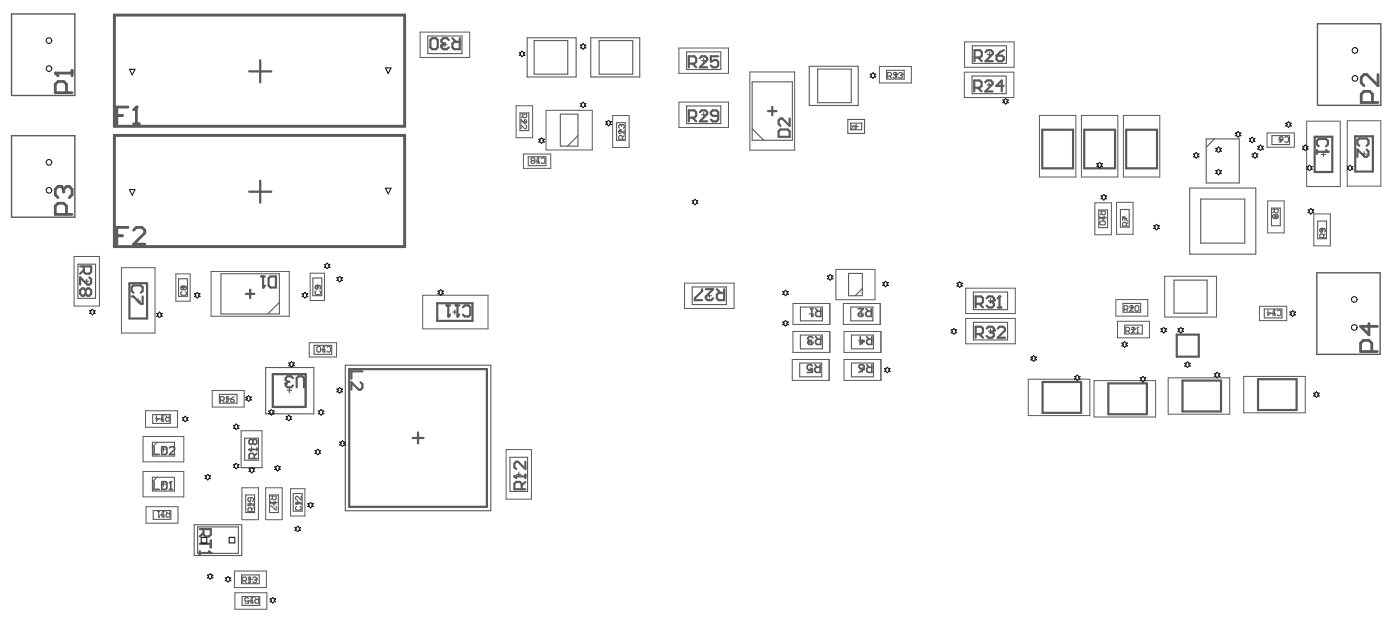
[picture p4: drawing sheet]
<svg xmlns="http://www.w3.org/2000/svg" width="423mm" height="187mm" viewBox="0 0 423 187" stroke-linecap="round" stroke-linejoin="round" font-family="sans-serif">
<g fill="none" stroke="#5a5a5a" stroke-width=".33">
<path d="M129.3 10.9h10.3v5.3h-10.3zM133.7 13.5h1.4M134.4 12.9v1.3M159.3 11.4h14.8v11.8h-14.8zM161.4 12.3h10.1v10.1h-10.1zM178.5 11.4h14.8v11.8h-14.8zM181 12.3h10.2v10.1h-10.2zM207.5 15.7h10.3v5.3h-10.3zM211.9 18.3h1.4M212.6 17.7v1.3M293.8 13.8h10.3v5.3h-10.3zM298.3 16.5h1.3"/>
<path d="M298.9 15.8v1.3M157.1 34.1h2.7v5.3h-2.7zM157.8 36.8h1.3M158.4 36.1v1.3M169.3 34.5h5.3v9.6h-5.3zM186.3 37.1h2.6v5.3h-2.6zM186.9 39.7h1.4M187.6 39.1v1.3M207.5 32h10.3v5.3h-10.3zM211.9 34.7h1.4M212.6 34v1.3M227.2 24.7h12.2v17.7h-12.2z"/>
<path d="M227.2 38.9l3.5 3.5M244.5 20h14.8v11.8h-14.8zM247 20.9h10.2v10.1h-10.2zM256.1 36.1h5.1v4.2h-5.1zM257 37.2h3.3v2h-3.3zM258 38.2h1.3M258.7 37.5v1.4M267.9 21.2h5.3v2.7h-5.3zM268.2 23h.8l.3-.3v-.5l-.3-.3h-.8v1.7M268.7 23l.6 .6M269.9 22.2l.2-.3h.6l.3 .5M269.9 22.6h1.3"/>
<path d="M270.5 21.9v1.3M293.7 23h10.3v5.3h-10.3zM298.2 25.6h1.3M298.8 25v1.3M159.6 47.3h5.3v2.7h-5.3zM161.6 48.7h1.3M162.3 48v1.4M174.6 41l-3.1 3.1M359.4 56.8h20v19.9h-20zM364.4 41.9h10v13.4h-10zM366.9 41.9l-2.5 2.5M384.3 41h5.3v2.7h-5.3z"/>
<path d="M386.3 42.3h1.3M386.9 41.6v1.4M399.2 46.6h1.3M399.9 46v1.3M411.5 46.5h.6M412.1 45.8v1.4M412.1 46.5h.7M23.5 79.8h5.4v10.3h-5.4zM332 63.4h2.6v5.3h-2.6zM332.6 66.1h1.4M333.3 65.4v1.3M338.5 63.3h2.7v5.3h-2.7z"/>
<path d="M339.2 65.9h1.3M339.8 65.3v1.3M362.8 60.1h13.3v13.3h-13.3zM384.2 62.8h2.6v5.4h-2.6zM384.8 65.5h1.4M385.5 64.8v1.4M398.1 66.8h2.7v5.3h-2.7zM398.8 69.4h1.3M399.4 68.8v1.3M25.5 84.9h1.4M26.2 84.3v1.3M41.1 90.9h1.4"/>
<path d="M41.8 90.2v1.3M53.9 84.2h2.7v5.3h-2.7zM54.6 86.8h.7M55.3 86.8h.7M55.3 86.2v1.3M66.8 82.7h17.6v12.1h-17.6zM84.4 91.3l-3.5 3.5M94.5 84h2.7v5.3h-2.7zM95.2 86.6h1.3M95.9 86v1.3M136.8 94.2h1.3M137.4 93.6v1.3"/>
<path d="M209.1 86.7h10.4v5.3h-10.4zM213.6 89.3h1.4M214.3 88.6v1.4M241.8 92.7h6.7v4.2h-6.7zM244.5 94.8h1.3M245.2 94.1v1.4M256.4 82.6h4.1v6.7h-4.1zM257 92.7h6.7v4.2h-6.7zM259.7 94.8h1.3M260.4 94.1v1.4M260.5 87.1l-2.1 2.2M294.1 88.2h10.3v5.3h-10.3z"/>
<path d="M294.1 97.3h10.3v5.4h-10.3zM298.6 90.9h1.3M298.6 100h1.3M299.3 90.2v1.3M299.3 99.3v1.4M339.3 91.6h5.3v2.7h-5.3zM339.8 98.2h5.3v2.6h-5.3zM341.3 93h1.3M341.8 99.5h1.3M342 92.3v1.3M342.5 98.8v1.4M354.7 84.6h10v10h-10z"/>
<path d="M382 93.3h5.3v2.7h-5.3zM384 94.7h1.3M384.6 94v1.3M66.3 119.1h5.3v2.7h-5.3zM68.9 119.8v1.3M80.3 111h14.5v14h-14.5zM82.4 112.9h10v10h-10zM86.8 117.9h1.3M87.4 117.9v.7M87.4 117.2v.7M94.9 104.3h5.3v2.7h-5.3zM96.9 105.6h1.3"/>
<path d="M97.5 105.7v.6M97.6 105v.6M104.3 110.3h44v43.9h-44zM241.6 109.6h6.7v4.2h-6.7zM241.8 101.2h6.7v4.1h-6.7zM244.3 111.7h1.3M244.5 103.3h1.3M244.9 111v1.4M245.1 102.6v1.3M257.2 101.2h6.7v4.1h-6.7zM257.2 109.6h6.7v4.2h-6.7zM259.9 103.3h1.3"/>
<path d="M259.9 111.7h1.3M260.6 102.6v1.3M260.6 111v1.4M46 133.6h6.7v4.1h-6.7zM46.1 125.2h5.4v2.7h-5.4zM47.4 133.6l-1.4 1.3M48.1 126.5h1.4M48.7 135.6h1.3M48.8 125.9v1.3M49.4 135v1.3M68.3 120.4h1.3M73.9 132.3h4.2v6.7h-4.2z"/>
<path d="M75.3 135.6h1.4M76 135v1.3M154.1 138.1h5.3v10.3h-5.3zM46 144.1h6.7v4.2h-6.7zM46.3 154.2h5.3v2.6h-5.3zM47.4 144.1l-1.4 1.4M48.3 155.5h1.3M48.7 146.2h1.3M49 154.8v1.4M49.4 145.5v1.4M58.7 158.5h14.3v9.3h-14.3zM59.7 159.1h12.3v8h-12.3z"/>
<path d="M74.3 149.5h2.6v5.3h-2.6zM74.9 152.1h1.3M75.6 151.5v1.3M81.4 149.5h2.7v5.3h-2.7zM82.1 152.1h1.3M82.8 151.5v1.3M88.6 149h2.7v5.4h-2.7zM89.3 151.7h1.3M90 151v1.4M156.1 143.2h1.3M156.7 142.6v1.3M73 173.6h5.3v2.7h-5.3z"/>
<path d="M75 174.9h1.3M75.7 174.3v1.3M73.1 180.2h5.4v2.6h-5.4zM75.1 181.5h1.4M75.8 180.8v1.4"/>
</g>
<g fill="none" stroke="#5a5a5a" stroke-width=".3">
<path d="M126.9 9.7h15v7.7h-15zM205.1 14.5h15v7.7h-15zM291.4 12.7h15v7.6h-15zM155.9 31.9h5v9.7h-5zM165 33.3h13.9v12h-13.9zM185.1 34.9h5v9.6h-5zM205.1 30.8h15v7.7h-15zM226.6 21.7h13.5v23.7h-13.5zM265.7 20.1h9.6v4.9h-9.6zM291.3 21.8h15v7.7h-15zM314.1 34.9h10.9v18.6h-10.9zM326.7 34.9h11v18.6h-11z"/>
<path d="M339.4 34.9h11v18.6h-11zM394.8 36.6h10.1v19.7h-10.1zM407 36.5h10.2v19.7h-10.2zM158.1 46.5h8.3v4.3h-8.3zM382.8 40.1h8.3v4.4h-8.3zM22.4 77.5h7.6v14.9h-7.6zM330.8 61.2h5v9.7h-5zM337.3 61.1h5v9.6h-5zM383 60.7h5v9.6h-5zM396.9 64.6h5v9.7h-5zM36.7 80.8h10.1v19.8h-10.1zM53.1 82.7h4.4v8.3h-4.4z"/>
<path d="M63.8 82h23.6v13.5h-23.6zM93.7 82.5h4.3v8.3h-4.3zM127.7 89.2h19.7v10.1h-19.7zM206.8 85.5h15v7.6h-15zM239.6 91.6h11.1v6.4h-11.1zM252.6 81.4h11.8v9.1h-11.8zM254.8 91.6h11.1v6.4h-11.1zM291.8 87h14.9v7.7h-14.9zM291.8 96.2h14.9v7.6h-14.9zM337.1 90.5h9.7v5h-9.7zM337.6 97h9.7v5h-9.7zM351.9 83.4h15.6v12.3h-15.6z"/>
<path d="M380.5 92.5h8.3v4.3h-8.3zM64.1 117.9h9.7v5h-9.7zM93.4 103.5h8.3v4.3h-8.3zM239.4 108.5h11.1v6.4h-11.1zM239.6 100.1h11.1v6.3h-11.1zM255 100.1h11.2v6.3h-11.2zM255 108.5h11.2v6.4h-11.2zM310.7 114.5h18.6v11h-18.6zM330.5 114.9h18.6v11h-18.6zM352.9 114.1h18.6v11h-18.6zM375.8 113.7h18.6v11h-18.6zM43.2 131.8h12.3v7.7h-12.3z"/>
<path d="M44 124h9.6v5h-9.6zM72.8 130.1h6.4v11.1h-6.4zM152.9 135.8h7.7v14.9h-7.7zM43.2 142.4h12.3v7.6h-12.3zM44.1 153h9.7v5h-9.7zM73.1 147.3h5v9.6h-5zM80.3 147.3h5v9.6h-5zM87.8 147.6h4.3v8.2h-4.3zM70.8 172.4h9.7v5h-9.7zM71 179h9.6v5h-9.6z"/>
</g>
<path d="M34.7 4.7h87.5v33.3h-87.5zM78.6 18.2v6.7M75.3 21.6h6.6M232.1 33.5h2.5M233.3 32.3v2.5M34.7 41h87.5v33.4h-87.5zM75.3 57.9h6.6M78.6 54.6v6.6M74.3 88.7h2.6M75.6 87.5v2.5" fill="none" stroke="#5a5a5a" stroke-width=".69"/>
<g fill="none" stroke="#5a5a5a" stroke-width=".66">
<path d="M34.4 4.4h88v33.8h-88zM314.9 39.2h9.3v11.6h-9.3zM327.6 39.2h9.3v11.6h-9.3zM340.3 39.2h9.3v11.6h-9.3zM34.4 40.8h88v33.8h-88zM397.2 41.3h5.3v10.6h-5.3zM409.5 41.2h5.3v10.6h-5.3zM39.1 85.5h5.3v10.7h-5.3zM132.1 91.6h10.7v5.3h-10.7zM105.5 111.5h41.6v41.6h-41.6zM315 115.3h11.6v9.4h-11.6zM334.9 115.8h11.6v9.3h-11.6z"/>
<path d="M355.5 101h6.7v6.7h-6.7zM357.3 114.9h11.6v9.3h-11.6zM380.1 114.5h11.6v9.3h-11.6zM124.6 132.3h3.4M126.3 130.6v3.3"/>
</g>
<circle cx="271" cy="22.4" r=".17" fill="#5a5a5a"/>
<path d="M270.4 22.7h.3M270.7 22.7l.3 .3-.3 .6h-.6l-.2-.3M271 22.4l-.3 .3M271.5 22.2l.3-.3h.5l.3 .5" fill="none" stroke="#5a5a5a" stroke-width=".33"/>
<circle cx="272.6" cy="22.4" r=".17" fill="#5a5a5a"/>
<path d="M272.1 22.7h.2M272.3 22.7l.3 .3-.3 .6h-.5l-.3-.3M272.6 22.4l-.3 .3" fill="none" stroke="#5a5a5a" stroke-width=".33"/>
<path d="M294.3 26.5h1.7l.6-.5v-1.2l-.6-.5h-1.7v3.3M295.5 26.5l1.1 1.1M297.7 24.8l.5-.5h1.1l.6 .5v.6l-2.2 2.2h2.2M303.2 26h-2.2l1.7-1.7v3.3M108.9 115.5l.6 .5v1.1l-.6 .6h-.5l-2.2-2.2v2.2M109.5 112.1h-3.3v2.2" fill="none" stroke="#5a5a5a" stroke-width=".66"/>
<path d="M35.3 34.9h1.7M38.7 32.3h-3.4v5.1M40.4 37.4h1.7M41.2 32.3v5.1" fill="none" stroke="#5a5a5a" stroke-width=".84"/>
<circle cx="41.2" cy="32.3" r=".42" fill="#5a5a5a"/>
<path d="M41.2 32.3l-.8 .9M35.3 71.2h1.7M38.7 68.7h-3.4v5M40.4 69.5l.8-.8h1.7l.8 .8v.9l-3.3 3.3h3.3" fill="none" stroke="#5a5a5a" stroke-width=".84"/>
<path d="M49.1 154.5h.5M49.3 154.5v1.7M50.2 154.5l.5 .6M51.3 154.5v1.7h-.8l-.3-.3v-.6l.3-.2h.8" fill="none" stroke="#5a5a5a" stroke-width=".33"/>
<circle cx="49.3" cy="156.2" r=".17" fill="#5a5a5a"/>
<path d="M47.7 154.5h.5M48 154.5v1.7M49.6 155.9l-.3 .3" fill="none" stroke="#5a5a5a" stroke-width=".33"/>
<circle cx="48" cy="156.2" r=".17" fill="#5a5a5a"/>
<path d="M340.1 100h.9l.2-.3v-.6l-.2-.3h-.9v1.7M340.7 100l.5 .5M341.8 99.1l.3-.3h.5l.3 .3v.3l-1.1 1.1h1.1M343.7 98.8v1.7M343.5 100.5h.5M48.2 155.9l-.2 .3" fill="none" stroke="#5a5a5a" stroke-width=".33"/>
<circle cx="343.7" cy="98.8" r=".17" fill="#5a5a5a"/>
<path d="M343.7 98.8l-.2 .3M68.6 119.8v1.6M66.6 120.9h.8l.3-.3v-.6l-.3-.2h-.8v1.6M67.2 120.9l.5 .5M68.3 121.4h.5" fill="none" stroke="#5a5a5a" stroke-width=".33"/>
<circle cx="68.6" cy="119.8" r=".17" fill="#5a5a5a"/>
<path d="M68.6 119.8l-.3 .2M70.8 119.8l-1.1 .8M69.7 120.6h.8l.3 .6-.3 .2h-.6l-.2-.2z" fill="none" stroke="#5a5a5a" stroke-width=".33"/>
<path d="M75.3 135.8h2.3M76.8 138.5v-1.2l-.4-.4h-.8l-.3 .4v1.2h2.3M77.6 136.9l-.8 .8M77.6 135.4v.7" fill="none" stroke="#5a5a5a" stroke-width=".5"/>
<circle cx="75.3" cy="135.8" r=".25" fill="#5a5a5a"/>
<path d="M75.3 135.8l.3 .3M76.4 133l-.4-.4h-.4l-.3 .4v.8l.3 .4h.4l.4-.4M76.4 133l.4-.4h.4l.4 .4v.8l-.4 .4h-.4l-.4-.4M76.4 133v.8" fill="none" stroke="#5a5a5a" stroke-width=".5"/>
<path d="M39.8 89.5h.5l2.2 2.2h.6v-2.2M40.3 88.4l-.5-.5v-1.2l.5-.5h2.2l.6 .5v1.2l-.6 .5M137.7 92.2h1.1M138.2 92.2v3.4M139.9 92.8l.5-.6h1.1l.6 .6v2.2l-.6 .6h-1.1l-.5-.6" fill="none" stroke="#5a5a5a" stroke-width=".66"/>
<circle cx="138.2" cy="95.6" r=".33" fill="#5a5a5a"/>
<path d="M134.9 92.2h1.1M135.4 92.2v3.4M138.8 95l-.6 .6" fill="none" stroke="#5a5a5a" stroke-width=".66"/>
<circle cx="135.4" cy="95.6" r=".33" fill="#5a5a5a"/>
<path d="M397.9 45.3v1.1M397.9 45.8h3.3M398.4 44.2l-.5-.6v-1.1l.5-.5h2.2l.6 .5v1.1l-.6 .6M410.7 44l-.6-.5v-1.1l.6-.6h2.2l.5 .6v1.1l-.5 .5M412.9 45.2l.5 .5v1.1l-.5 .6h-.6l-2.2-2.2v2.2M136 95l-.6 .6" fill="none" stroke="#5a5a5a" stroke-width=".66"/>
<circle cx="401.2" cy="45.8" r=".33" fill="#5a5a5a"/>
<path d="M400.6 45.3l.6 .5" fill="none" stroke="#5a5a5a" stroke-width=".66"/>
<g fill="none" stroke="#5a5a5a" stroke-width=".33">
<path d="M332.3 63.7h1.7v.9l-.3 .3h-.6l-.3-.3v-.9M332.3 65.4v.6M332.3 65.7h1.7M332.8 64.3l-.5 .6M339.2 66.6v-1.1h.3l1.1 1.1h.2M340.3 68.3v-.9l-.3-.3h-.5l-.3 .3v.9h1.6M340.8 67.1l-.5 .6M384.5 63.2h1.7v.8l-.3 .3h-.6l-.3-.3v-.8M385 63.7l-.5 .6M385.3 65.1l.3-.3 .6 .3v.6l-.3 .2-.6-.2M385.3 65.1l-.3-.3-.5 .3v.6l.3 .2 .5-.2M385.3 65.1v.6"/>
<path d="M399.6 69v.8l-.3 .3-.5-.3v-.5l.2-.3h1.2l.2 .3v.5l-.2 .3M399.9 71.8v-.9l-.3-.3h-.6l-.2 .3v.9h1.6M400.4 70.6l-.5 .6"/>
</g>
<circle cx="334" cy="65.7" r=".17" fill="#5a5a5a"/>
<path d="M386.5 41.6l.3-.3h.5l.3 .3v.5h-.8zM387.6 42.1l-1.1 .9M388.2 41.6l.2-.3h.6l.3 .3v1.1l-.3 .3h-.6l-.2-.3M332.3 67.1l.3-.3h1.1l.3 .3v.5l-.3 .3h-1.1l-.3-.3zM333.7 65.4l.3 .3M384.8 93.6h.5M385 93.6v1.7M385.9 93.9l.2-.3h.6l.3 .3v1.1l-.3 .3h-.6l-.2-.3" fill="none" stroke="#5a5a5a" stroke-width=".33"/>
<circle cx="385" cy="95.3" r=".17" fill="#5a5a5a"/>
<g fill="none" stroke="#5a5a5a" stroke-width=".33">
<path d="M157.4 34.4h1.7v.9l-.3 .2h-.5l-.3-.2v-.9M158 35l-.6 .5M158.8 36.1l.3 .3v.5l-.3 .3h-.3l-1.1-1.1v1.1M158.8 37.8l.3 .2v.6l-.3 .3h-.3l-1.1-1.1v1.1M187.5 37.6l-.6 .3v.6l.3 .2M188.6 39.3v1.1l-1.1-1.1-.6 .3v.5l.3 .3M188 42.1v-.9l-.2-.3h-.6l-.3 .3v.9h1.7M188.6 40.9l-.6 .6M339.6 93.4h.9l.2-.3v-.5l-.2-.3h-.9v1.7M340.2 93.4l.5 .6M341.3 92.6l.3-.3h.5l.3 .3v.3l-1.1 1.1h1.1M342.9 92.6l.3-.3h.6l.3 .3v1.1l-.3 .3h-.6l-.3-.3z"/>
<path d="M383.1 93.6v1.7l.8-.8h-1.1M385.3 95l-.3 .3"/>
</g>
<circle cx="187.5" cy="37.6" r=".17" fill="#5a5a5a"/>
<path d="M187.5 37.6l.3 .3M187.8 37.9v.3M187.8 37.9l.2-.3 .6 .3v.6l-.3 .2M162.4 47.7h.5M162.7 47.7v1.6M163.5 47.9l.3-.2h.5l.3 .2v1.2l-.3 .2h-.5l-.3-.2" fill="none" stroke="#5a5a5a" stroke-width=".33"/>
<circle cx="162.7" cy="49.3" r=".17" fill="#5a5a5a"/>
<path d="M160.7 48.5l-.3 .3 .3 .5h.6l.3-.2-.3-.6M160.7 48.5l-.3-.3 .3-.5h.6l.3 .2-.3 .6M160.7 48.5h.6M162.9 49.1l-.2 .2" fill="none" stroke="#5a5a5a" stroke-width=".33"/>
<path d="M257.2 38h.7l-.7 .9v.1h.7M258.2 39h.3M258.4 38h.1M258.4 38v1M258.4 38l-.2 .2" fill="none" stroke="#5a5a5a" stroke-width=".3"/>
<path d="M235.2 39.7l.6-.6h2.2l.6 .6v1.6h-3.4zM238.6 35.8v2.2l-2.2-2.2h-.6l-.6 .5v1.1l.6 .6M78.9 83.5h1.1M79.5 83.5v3.3M81.2 84l.5-.5h1.7v3.3h-1.7l-.5-.5z" fill="none" stroke="#5a5a5a" stroke-width=".66"/>
<circle cx="79.5" cy="86.8" r=".33" fill="#5a5a5a"/>
<path d="M80 86.3l-.5 .5M86.3 115.8v.6l.6 .6h1.1l.5-.6M89.6 117v-2.8l.6-.6h1.1l.5 .6v2.8" fill="none" stroke="#5a5a5a" stroke-width=".66"/>
<path d="M54.9 88.1l-.3 .2v.6l.3 .3h1.1l.3-.3v-.6l-.3-.2M55.5 86.7l-.3-.3-.6 .3v.5l.3 .3 .6-.3M55.5 86.7l.3-.3 .5 .3v.5l-.3 .3-.5-.3M55.5 86.7v.5M95.5 87.8l-.3 .3v.6l.3 .3h1.1l.3-.3v-.6l-.3-.3M96.1 86.2v.8l-.3 .3-.6-.3v-.5l.3-.3h1.1l.3 .3v.5l-.3 .3" fill="none" stroke="#5a5a5a" stroke-width=".33"/>
<circle cx="86.3" cy="115.8" r=".33" fill="#5a5a5a"/>
<path d="M86.9 115.3l-.6 .5M86.9 115.3h.5M88.5 114.2l-.5-.6h-1.1l-.6 .6v.5l.6 .6" fill="none" stroke="#5a5a5a" stroke-width=".66"/>
<path d="M97.7 104.6h.5M98 104.6v1.7M98.8 104.9l.3-.3h.5l.3 .3v1.1l-.3 .3h-.5l-.3-.3" fill="none" stroke="#5a5a5a" stroke-width=".33"/>
<circle cx="98" cy="106.3" r=".17" fill="#5a5a5a"/>
<path d="M95.7 104.9l.3-.3h.6l.2 .3v1.1l-.2 .3h-.6l-.3-.3zM98.2 106l-.2 .3" fill="none" stroke="#5a5a5a" stroke-width=".33"/>
<path d="M155.4 143.9h3.3M157.6 147.7v-1.6l-.5-.6h-1.1l-.6 .6v1.6h3.3M158.7 145.5l-1.1 1.1M158.7 143.3v1.1" fill="none" stroke="#5a5a5a" stroke-width=".66"/>
<circle cx="155.4" cy="143.9" r=".33" fill="#5a5a5a"/>
<path d="M158.7 139.4v2.2l-2.2-2.2h-.5l-.6 .6v1.1l.6 .5M155.4 143.9l.6 .5" fill="none" stroke="#5a5a5a" stroke-width=".66"/>
<path d="M46.5 145.5v2.3h1.6M48.9 145.5h1.1l.4 .3v1.6l-.4 .4h-1.1zM51.2 147.8h.8M51.6 145.5v2.3" fill="none" stroke="#5a5a5a" stroke-width=".5"/>
<circle cx="51.6" cy="145.5" r=".25" fill="#5a5a5a"/>
<path d="M51.6 145.5l-.4 .3" fill="none" stroke="#5a5a5a" stroke-width=".5"/>
<path d="M73.3 175.4h.9l.2-.3v-.6l-.2-.2h-.9v1.6M73.9 175.4l.5 .5M75 175.9h.5M75.3 174.3v1.6" fill="none" stroke="#5a5a5a" stroke-width=".33"/>
<circle cx="75.3" cy="174.3" r=".17" fill="#5a5a5a"/>
<path d="M75.3 174.3l-.3 .2M76.4 174.5l.3-.2h.5l.3 .5" fill="none" stroke="#5a5a5a" stroke-width=".33"/>
<circle cx="77.5" cy="174.8" r=".17" fill="#5a5a5a"/>
<path d="M48.9 125.5h.6M49.2 125.5v1.7M50 125.5l.6 .6M51.1 125.5v1.7h-.8l-.3-.3v-.5l.3-.3h.8M76.9 175.1h.3M77.2 175.1l.3 .3-.3 .5h-.5l-.3-.2M77.5 174.8l-.3 .3" fill="none" stroke="#5a5a5a" stroke-width=".33"/>
<path d="M46.5 134.9v2.3h1.6M48.9 134.9h1.1l.4 .4v1.5l-.4 .4h-1.1zM51.2 135.3l.4-.4h.8l.4 .4v.4l-1.6 1.5h1.6" fill="none" stroke="#5a5a5a" stroke-width=".5"/>
<circle cx="49.2" cy="127.2" r=".17" fill="#5a5a5a"/>
<path d="M47.3 125.5v1.7l.8-.8h-1.1M49.5 126.9l-.3 .3M75.9 180.5h.6M76.2 180.5v1.6M77 180.5l.6 .5M78.1 180.5v1.6h-.8l-.3-.2v-.6l.3-.3h.8" fill="none" stroke="#5a5a5a" stroke-width=".33"/>
<circle cx="76.2" cy="182.1" r=".17" fill="#5a5a5a"/>
<path d="M81.8 149.8h1.6v.8l-.2 .3h-.6l-.3-.3v-.8M81.8 151.5v.5M81.8 151.7h1.6M82.3 150.3l-.5 .6M75.1 180.8l-.3-.3h-.6l-.2 .3v.5l.2 .3 .9-.3v.8h-1.1M76.5 181.9l-.3 .2" fill="none" stroke="#5a5a5a" stroke-width=".33"/>
<circle cx="83.4" cy="151.7" r=".17" fill="#5a5a5a"/>
<path d="M74.9 152.5h1.7M76 154.4v-.8l-.3-.3h-.5l-.3 .3v.8h1.7M76.6 153.3l-.6 .6M76.6 152.2v.6M81.8 152.8h.2l1.2 1.1h.2v-1.1M83.2 151.5l.2 .2" fill="none" stroke="#5a5a5a" stroke-width=".33"/>
<circle cx="74.9" cy="152.5" r=".17" fill="#5a5a5a"/>
<path d="M74.9 152.5l.3 .3M75.7 150.3v.8l-.2 .3-.6-.3v-.5l.3-.3h1.1l.3 .3v.5l-.3 .3M89.3 152.1h1.7M89.6 152.9l-.3 .3v.5l.3 .3h1.1l.3-.3v-.5l-.3-.3M91 151.8v.6" fill="none" stroke="#5a5a5a" stroke-width=".33"/>
<circle cx="89.3" cy="152.1" r=".17" fill="#5a5a5a"/>
<path d="M89.3 152.1l.3 .3M91 149.9v1.1l-1.1-1.1-.6 .2v.6l.3 .3" fill="none" stroke="#5a5a5a" stroke-width=".33"/>
<path d="M60.4 159.8h3.3v1.6l-.6 .6h-1.1l-.5-.6v-1.6M60.4 164.2h3.3M60.4 166.4v1.1M60.4 167h3.3M61.5 160.9l-1.1 1.1M63.7 163.1v2.2" fill="none" stroke="#5a5a5a" stroke-width=".66"/>
<circle cx="63.7" cy="167" r=".33" fill="#5a5a5a"/>
<path d="M63.1 166.4l.6 .6" fill="none" stroke="#5a5a5a" stroke-width=".66"/>
<path d="M244.9 93.2h.8M245.3 93.2v2.4M246.4 93.2l.8 .8M248 93.2v2.4h-1.2l-.4-.4v-.8l.4-.4h1.2" fill="none" stroke="#5a5a5a" stroke-width=".5"/>
<circle cx="245.3" cy="95.6" r=".25" fill="#5a5a5a"/>
<path d="M245.7 95.2l-.4 .4M259.3 93.2h1.6l-1.6 1.6v.4l.4 .4h.8l.4-.4M261.7 93.2l.7 .8M263.2 93.2v2.4h-1.2l-.3-.4v-.8l.3-.4h1.2M244.1 103.2v.4l.4 .4h.8l.3-.4M246.4 101.7l.8 .8M248 101.7v2.3h-1.2l-.4-.4v-.8l.4-.3h1.2" fill="none" stroke="#5a5a5a" stroke-width=".5"/>
<circle cx="244.1" cy="103.2" r=".25" fill="#5a5a5a"/>
<g fill="none" stroke="#5a5a5a" stroke-width=".5">
<path d="M244.5 102.8l-.4 .4M244.5 102.8h.4M245.4 110.5l-.4-.4h-.7l-.4 .4v.8l.4 .4 1.1-.4v1.2h-1.5M245.6 102.1l-.3-.4h-.8l-.4 .4v.4l.4 .3M246.2 110.1l.8 .8M247.8 110.1v2.4h-1.2l-.4-.4v-.8l.4-.4h1.2M259.5 110.5l.4-.4h.8l.4 .4v.8h-1.2l-.4-.4zM259.9 101.7v2.3l1.2-1.2h-1.6M261.1 111.3l-.8 .8-.8 .4M261.9 101.7l.7 .8M261.9 110.1l.7 .8M263.4 101.7v2.3h-1.2l-.3-.4v-.8l.3-.3h1.2"/>
<path d="M263.4 110.1v2.4h-1.2l-.3-.4v-.8l.3-.4h1.2"/>
</g>
<g fill="none" stroke="#5a5a5a" stroke-width=".66">
<path d="M133.4 13.7v.6l.5 .6h1.1l.6-.6M136.7 11.5l1.1 1.1M138.9 11.5v3.4h-1.7l-.5-.6v-1.1l.5-.6h1.7M208.1 19.2h1.7l.5-.5v-1.1l-.5-.6h-1.7v3.3M209.2 19.2l1.1 1.1M211.4 17.6l.6-.6h1.1l.6 .6v.5l-2.3 2.2h2.3M217 17h-2.2v1.7l1.1-.6h.5l.6 .6v1.1l-.6 .5h-1.1l-.5-.5M294.4 17.4h1.7l.5-.6v-1.1l-.5-.5h-1.7v3.3M295.5 17.4l1.1 1.1M297.8 15.7l.5-.5h1.1l.6 .5v.6l-2.2 2.2h2.2M301.1 16.8h1.6l.6 .6v.5l-.6 .6h-1.1l-.5-.6zM303.3 15.2l-1.1 .5-1.1 1.1"/>
<path d="M208.1 35.5h1.7l.5-.5v-1.1l-.5-.6h-1.7v3.4M209.2 35.5l1.1 1.2M211.4 33.9l.6-.6h1.1l.6 .6v.5l-2.3 2.3h2.3M217 35h-1.7l-.5-.6v-.5l.5-.6h1.1l.6 .6v2.2l-.6 .6h-1.1l-.5-.6M24.2 80.4h3.3v1.7l-.5 .6h-1.1l-.6-.6v-1.7M25.3 81.6l-1.1 1.1M25.9 87.7l.5-.6h.6l.5 .6v1.1l-.5 .5h-.6l-.5-.5M25.9 87.7l-.6-.6h-.5l-.6 .6v1.1l.6 .5h.5l.6-.5M25.9 87.7v1.1M27 83.8l.5 .5v1.1l-.5 .6h-.6l-2.2-2.2v2.2M212.1 87.3v.6l-2.2 2.2v.5h2.2M213.2 87.3h2.3l-2.3 2.2v.6l.6 .5h1.1l.6-.5"/>
<path d="M216.6 87.3l1.1 1.1M218.8 87.3v3.3h-1.7l-.5-.5v-1.1l.5-.6h1.7"/>
</g>
<circle cx="133.4" cy="13.7" r=".33" fill="#5a5a5a"/>
<path d="M130 12.1l.6-.6h1.1l.6 .6v2.2l-.6 .6h-1.1l-.6-.6zM133.9 13.2l-.5 .5M133.9 13.2h.6M135.6 12.1l-.6-.6h-1.1l-.5 .6v.5l.5 .6M294.8 91.7h1.6l.6-.5v-1.1l-.6-.6h-1.6v3.3M295.9 91.7l1.1 1.1M298.1 90.1l.5-.6h1.2l.5 .6v.5" fill="none" stroke="#5a5a5a" stroke-width=".66"/>
<circle cx="300.3" cy="90.6" r=".33" fill="#5a5a5a"/>
<path d="M299.2 91.2h.6M299.8 91.2l.5 .5v.6l-.5 .5h-1.2l-.5-.5M300.3 90.6l-.5 .6M301.4 92.8h1.1M302 89.5v3.3" fill="none" stroke="#5a5a5a" stroke-width=".66"/>
<circle cx="302" cy="89.5" r=".33" fill="#5a5a5a"/>
<path d="M298.1 99.2l.5-.5h1.2l.5 .5v.6M302 89.5l-.6 .6M294.8 100.9h1.6l.6-.6v-1.1l-.6-.5h-1.6v3.3M295.9 100.9l1.1 1.1" fill="none" stroke="#5a5a5a" stroke-width=".66"/>
<circle cx="300.3" cy="99.8" r=".33" fill="#5a5a5a"/>
<path d="M300.3 99.8l-.5 .5M301.4 99.2l.6-.5h1.1l.5 .5v.6l-2.2 2.2h2.2M299.2 100.3h.6M299.8 100.3l.5 .6v.5l-.5 .6h-1.2l-.5-.6" fill="none" stroke="#5a5a5a" stroke-width=".66"/>
<path d="M3.5 4.2h19.1v24.6h-19.1zM398.1 7.2h19.1v24.6h-19.1zM3.5 41h19.1v24.6h-19.1zM397.8 82.4h19.2v24.6h-19.2z" fill="none" stroke="#5a5a5a" stroke-width=".42"/>
<path d="M16.7 22.1h5.1M20.1 28v-2.5l-.9-.9h-1.7l-.8 .9v2.5h5.1M21.8 21.2v1.7" fill="none" stroke="#5a5a5a" stroke-width=".84"/>
<circle cx="16.7" cy="22.1" r=".42" fill="#5a5a5a"/>
<path d="M16.7 22.1l.8 .8M414.7 31v-2.6l-.9-.8h-1.7l-.8 .8v2.6h5M416.3 22.5v3.4l-3.3-3.4h-.9l-.8 .9v1.6l.8 .9M18.4 56.3h-.9l-.8 .8v1.7l.8 .9M20.1 64.7v-2.5l-.9-.8h-1.7l-.8 .8v2.5h5.1" fill="none" stroke="#5a5a5a" stroke-width=".84"/>
<circle cx="18.4" cy="56.3" r=".42" fill="#5a5a5a"/>
<path d="M18.4 56.3l.8 .8M19.2 57.1v.9M19.2 57.1l.9-.8h.8l.9 .8v1.7l-.9 .9M413.6 97.7v3.4l-2.5-2.5h5M414.4 106.2v-2.6l-.8-.8h-1.7l-.8 .8v2.6h5" fill="none" stroke="#5a5a5a" stroke-width=".84"/>
<path d="M82.4 113h9.9v9.8l-9.9 .1z" fill="none" stroke="#5a5a5a" stroke-width=".69"/>
<g fill="none" stroke="#000" stroke-width=".3">
<path d="M156.9 15.9h.4l.4-.5 .5 .5h.4l-.4 .4 .4 .4h-.4l-.5 .4-.4-.4h-.4l.4-.4zM175.3 13.6h.4l.5-.4 .4 .4h.4l-.4 .4 .4 .5h-.4l-.4 .4-.5-.4h-.4l.4-.5zM39.1 20.9h1.7l-.9 1.7zM116.4 20.5h1.7l-.8 1.7zM175.3 31.3h.4l.5-.5 .4 .5h.4l-.4 .4 .4 .4h-.4l-.4 .4-.5-.4h-.4l.4-.4zM183 36.8h.4l.5-.5 .4 .5h.4l-.4 .4 .4 .4h-.4l-.4 .4-.5-.4h-.4l.4-.4zM262.9 22.4h.4l.5-.4 .4 .4h.4l-.4 .4 .4 .4h-.4l-.4 .5-.5-.5h-.4l.4-.4zM303 30.2h.4l.4-.4 .5 .4h.4l-.4 .4 .4 .4h-.4l-.5 .4-.4-.4h-.4l.4-.4zM388.4 37.2h.5l.4-.4 .4 .4h.4l-.4 .4 .4 .4h-.4l-.4 .5-.4-.5h-.5l.5-.4zM39.1 57.3h1.7l-.9 1.7zM116.4 56.8h1.7l-.8 1.7zM162.8 42h.4l.4-.4 .5 .4h.4l-.4 .5 .4 .4h-.4l-.5 .4-.4-.4h-.4l.4-.4z"/>
<path d="M331.4 49.4h.4l.4-.4 .5 .4h.4l-.4 .5 .4 .4h-.4l-.5 .4-.4-.4h-.4l.4-.4zM332.7 59.2h.4l.4-.5 .4 .5h.4l-.4 .4 .4 .4h-.4l-.4 .4-.4-.4h-.4l.4-.4zM360.6 46.5h.4l.4-.4 .4 .4h.4l-.4 .4 .4 .5h-.4l-.4 .4-.4-.4h-.4l.4-.5zM367.3 44.8h.4l.5-.4 .4 .4h.4l-.4 .4 .4 .4h-.4l-.4 .5-.5-.5h-.4l.4-.4zM367.3 51.6h.4l.5-.5 .4 .5h.4l-.4 .4 .4 .4h-.4l-.4 .4-.5-.4h-.4l.4-.4zM373.2 40.1h.5l.4-.4 .4 .4h.4l-.4 .5 .4 .4h-.4l-.4 .4-.4-.4h-.5l.5-.4zM377.5 41.8h.4l.4-.4 .4 .4h.4l-.4 .5 .4 .4h-.4l-.4 .4-.4-.4h-.4l.4-.4zM378.3 46.5h.5l.4-.4 .4 .4h.4l-.4 .4 .4 .5h-.4l-.4 .4-.4-.4h-.5l.5-.5zM380 44.2h.4l.4-.4 .5 .4h.4l-.4 .4 .4 .4h-.4l-.5 .5-.4-.5h-.4l.4-.4zM393.5 44.2h.4l.5-.4 .4 .4h.4l-.4 .4 .4 .4h-.4l-.4 .5-.5-.5h-.4l.4-.4zM394.8 50.3h.4l.4-.4 .5 .4h.4l-.4 .4 .4 .4h-.4l-.5 .5-.4-.5h-.4l.4-.4zM407 50.3h.5l.4-.4 .4 .4h.4l-.4 .4 .4 .4h-.4l-.4 .5-.4-.5h-.5l.5-.4z"/>
<path d="M98 79.9h.4l.4-.5 .5 .5h.4l-.4 .4 .4 .4h-.4l-.5 .4-.4-.4h-.4l.4-.4zM209.1 60.6h.5l.4-.4 .4 .4h.4l-.4 .4 .4 .4h-.4l-.4 .5-.4-.5h-.5l.5-.4zM348.6 68.2h.4l.4-.5 .5 .5h.4l-.4 .4 .4 .4h-.4l-.5 .4-.4-.4h-.4l.4-.4zM395.2 63.4h.4l.5-.4 .4 .4h.4l-.4 .4 .4 .4h-.4l-.4 .5-.5-.5h-.4l.4-.4zM27.1 93.8h.4l.4-.4 .4 .4h.4l-.4 .4 .4 .5h-.4l-.4 .4-.4-.4h-.4l.4-.5zM47.3 94.7h.5l.4-.5 .4 .5h.4l-.4 .4 .4 .4h-.4l-.4 .4-.4-.4h-.5l.5-.4zM58.8 88.7h.4l.4-.4 .4 .4h.4l-.4 .5 .4 .4h-.4l-.4 .4-.4-.4h-.4l.4-.4zM91.3 88.7h.4l.4-.4 .5 .4h.4l-.4 .5 .4 .4h-.4l-.5 .4-.4-.4h-.4l.4-.4zM101.8 83.9h.4l.4-.4 .5 .4h.4l-.4 .4 .4 .4h-.4l-.5 .4-.4-.4h-.4l.4-.4zM132.3 87.9h.4l.4-.4 .5 .4h.4l-.4 .4 .4 .4h-.4l-.5 .5-.4-.5h-.4l.4-.4zM236.5 88h.4l.4-.4 .5 .4h.4l-.4 .5 .4 .4h-.4l-.5 .4-.4-.4h-.4l.4-.4zM236.5 97.2h.4l.4-.4 .5 .4h.4l-.4 .4 .4 .5h-.4l-.5 .4-.4-.4h-.4l.4-.5z"/>
<path d="M250 83.3h.4l.4-.4 .4 .4h.5l-.5 .5 .5 .4h-.5l-.4 .4-.4-.4h-.4l.4-.4zM266.7 85.4h.4l.5-.5 .4 .5h.4l-.4 .4 .4 .4h-.4l-.4 .4-.5-.4h-.4l.4-.4zM287.4 99.6h.4l.4-.4 .4 .4h.4l-.4 .5 .4 .4h-.4l-.4 .4-.4-.4h-.4l.4-.4zM289.1 85.5h.4l.4-.4 .5 .4h.4l-.4 .4 .4 .5h-.4l-.5 .4-.4-.4h-.4l.4-.5zM350.7 99.3h.5l.4-.4 .4 .4h.4l-.4 .4 .4 .4h-.4l-.4 .5-.4-.5h-.5l.5-.4zM355.9 99.3h.4l.4-.4 .5 .4h.4l-.4 .4 .4 .4h-.4l-.5 .5-.4-.5h-.4l.4-.4zM389.7 94.2h.4l.5-.4 .4 .4h.4l-.4 .5 .4 .4h-.4l-.4 .4-.5-.4h-.4l.4-.4zM74.3 119.9h.4l.4-.4 .4 .4h.5l-.5 .4 .5 .5h-.5l-.4 .4-.4-.4h-.4l.4-.5zM87.2 109.6h.5l.4-.4 .4 .4h.4l-.4 .4 .4 .5h-.4l-.4 .4-.4-.4h-.5l.5-.5zM101.8 117.5h.4l.4-.5 .5 .5h.4l-.4 .4 .4 .4h-.4l-.5 .4-.4-.4h-.4l.4-.4zM267.2 111.3h.5l.4-.4 .4 .4h.4l-.4 .4 .4 .5h-.4l-.4 .4-.4-.4h-.5l.5-.5zM311.4 107.8h.5l.4-.4 .4 .4h.4l-.4 .5 .4 .4h-.4l-.4 .4-.4-.4h-.5l.5-.4z"/>
<path d="M324.6 113.7h.4l.5-.5 .4 .5h.4l-.4 .4 .4 .4h-.4l-.4 .4-.5-.4h-.4l.4-.4zM338.9 103.6h.5l.4-.4 .4 .4h.4l-.4 .4 .4 .5h-.4l-.4 .4-.4-.4h-.5l.5-.5zM344.5 114.1h.4l.4-.4 .5 .4h.4l-.4 .4 .4 .4h-.4l-.5 .5-.4-.5h-.4l.4-.4zM357.9 109.7h.5l.4-.4 .4 .4h.4l-.4 .4 .4 .4h-.4l-.4 .5-.4-.5h-.5l.5-.4zM366.9 112.8h.4l.4-.4 .5 .4h.4l-.4 .4 .4 .5h-.4l-.5 .4-.4-.4h-.4l.4-.5zM396.9 118.7h.4l.4-.4 .5 .4h.4l-.4 .5 .4 .4h-.4l-.5 .4-.4-.4h-.4l.4-.4zM55.1 126.1h.4l.5-.4 .4 .4h.4l-.4 .4 .4 .5h-.4l-.4 .4-.5-.4h-.4l.4-.5zM70.5 128.5h.4l.5-.5 .4 .5h.4l-.4 .4 .4 .4h-.4l-.4 .4-.5-.4h-.4l.4-.4zM81.2 124.1h.4l.4-.4 .4 .4h.4l-.4 .4 .4 .5h-.4l-.4 .4-.4-.4h-.4l.4-.5zM86.4 125.8h.4l.5-.4 .4 .4h.4l-.4 .4 .4 .4h-.4l-.4 .5-.5-.5h-.4l.4-.4zM95.2 136.1h.4l.4-.5 .5 .5h.4l-.4 .4 .4 .4h-.4l-.5 .4-.4-.4h-.4l.4-.4zM96.2 124.1h.4l.4-.4 .4 .4h.5l-.5 .4 .5 .5h-.5l-.4 .4-.4-.4h-.4l.4-.5z"/>
<path d="M102.6 133.5h.5l.4-.4 .4 .4h.4l-.4 .5 .4 .4h-.4l-.4 .4-.4-.4h-.5l.5-.4zM61.9 143.7h.5l.4-.5 .4 .5h.4l-.4 .4 .4 .4h-.4l-.4 .4-.4-.4h-.5l.5-.4zM70.5 140.3h.4l.5-.4 .4 .4h.4l-.4 .4 .4 .5h-.4l-.4 .4-.5-.4h-.4l.4-.5zM75.2 141.6h.5l.4-.5 .4 .5h.4l-.4 .4 .4 .4h-.4l-.4 .4-.4-.4h-.5l.5-.4zM83 141h.4l.5-.5 .4 .5h.4l-.4 .4 .4 .4h-.4l-.4 .4-.5-.4h-.4l.4-.4zM89.1 159.3h.4l.5-.4 .4 .4h.4l-.4 .4 .4 .4h-.4l-.4 .5-.5-.5h-.4l.4-.4zM93 152.1h.4l.4-.4 .5 .4h.4l-.4 .4 .4 .5h-.4l-.5 .4-.4-.4h-.4l.4-.5zM60.8 162.3h1.7v1.7h-1.7zM62.6 173.7h.5l.4-.5 .4 .5h.4l-.4 .4 .4 .4h-.4l-.4 .4-.4-.4h-.5l.5-.4zM68.1 174.5h.4l.4-.4 .4 .4h.4l-.4 .4 .4 .5h-.4l-.4 .4-.4-.4h-.4l.4-.5zM69.2 162.3h1.7v1.7h-1.7zM81.6 180.9h.4l.4-.5 .4 .5h.5l-.5 .4 .5 .4h-.5l-.4 .4-.4-.4h-.4l.4-.4z"/>
<circle cx="14.8" cy="12.3" r=".85"/>
<circle cx="409.4" cy="15.2" r=".85"/>
<circle cx="14.8" cy="20.7" r=".85"/>
<circle cx="409.4" cy="23.7" r=".85"/>
<circle cx="14.8" cy="57.5" r=".85"/>
<circle cx="14.8" cy="49" r=".85"/>
<circle cx="409.2" cy="90.4" r=".85"/>
<circle cx="409.2" cy="98.9" r=".85"/>
</g>
</svg>
